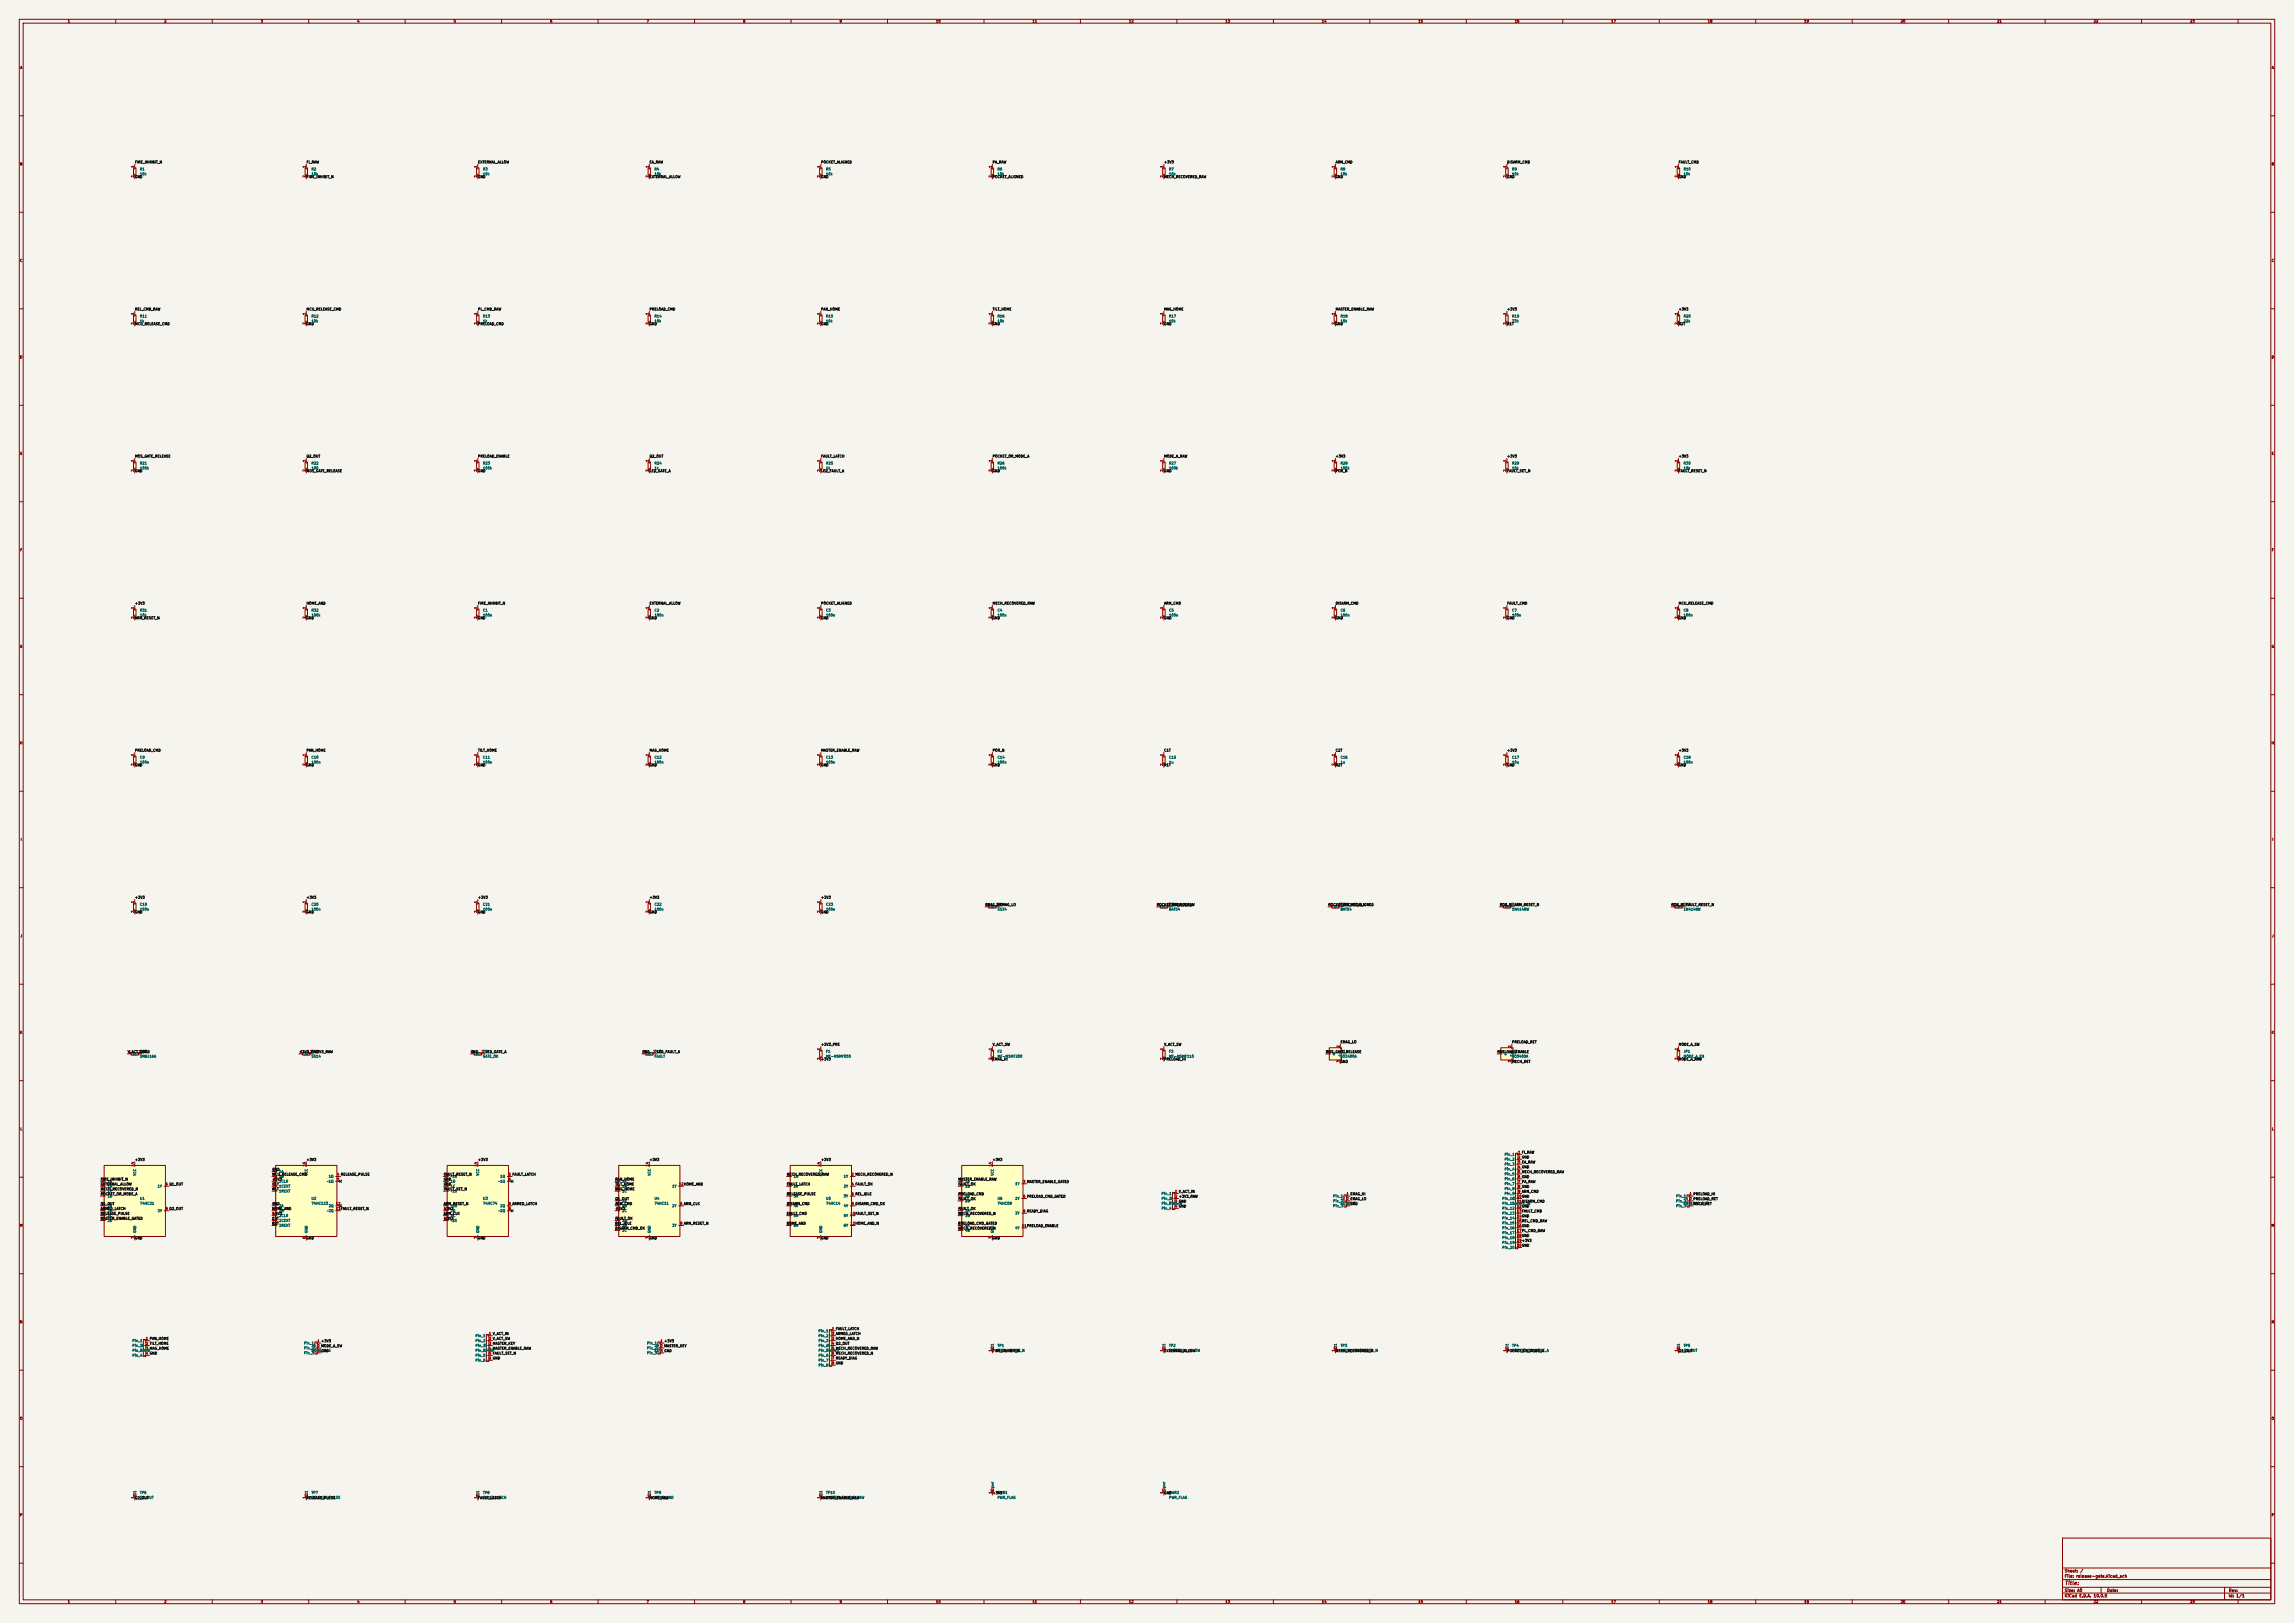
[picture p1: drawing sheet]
<svg xmlns="http://www.w3.org/2000/svg" width="1189mm" height="841mm" viewBox="0 0 1189 841" stroke-linecap="round" stroke-linejoin="round" font-family="sans-serif">
<defs><g id="words">
<text font-size="2" fill="#840000" x="1070" y="822">Title:</text>
<g font-size="1.5" fill="#840000">
<text x="1070" y="815">Sheet: /</text>
<text x="1070" y="818">File: release-gate.kicad_sch</text>
<text x="1070" y="825">Size: A0</text>
<text x="1092" y="825">Date:</text>
<text x="1155" y="825">Rev:</text>
<text x="1070" y="828">KiCad E.D.A. 10.0.5</text>
<text x="1155" y="828">Id: 1/1</text>
</g>
<g font-size="1.3" fill="#840000">
<text x="35" y="12">1</text>
<text x="85" y="12">2</text>
<text x="135" y="12">3</text>
<text x="185" y="12">4</text>
<text x="235" y="12">5</text>
<text x="285" y="12">6</text>
<text x="335" y="12">7</text>
<text x="385" y="12">8</text>
<text x="435" y="12">9</text>
<text x="485" y="12">10</text>
<text x="535" y="12">11</text>
<text x="585" y="12">12</text>
<text x="635" y="12">13</text>
<text x="685" y="12">14</text>
<text x="735" y="12">15</text>
<text x="785" y="12">16</text>
<text x="835" y="12">17</text>
<text x="885" y="12">18</text>
<text x="935" y="12">19</text>
<text x="985" y="12">20</text>
<text x="1035" y="12">21</text>
<text x="1085" y="12">22</text>
<text x="1135" y="12">23</text>
<text x="10" y="36">A</text>
<text x="1177" y="36">A</text>
<text x="10" y="86">B</text>
<text x="1177" y="86">B</text>
<text x="10" y="136">C</text>
<text x="1177" y="136">C</text>
<text x="10" y="186">D</text>
<text x="1177" y="186">D</text>
<text x="10" y="236">E</text>
<text x="1177" y="236">E</text>
<text x="10" y="286">F</text>
<text x="1177" y="286">F</text>
<text x="10" y="336">G</text>
<text x="1177" y="336">G</text>
<text x="10" y="386">H</text>
<text x="1177" y="386">H</text>
<text x="11" y="436">I</text>
<text x="1178" y="436">I</text>
<text x="10" y="486">J</text>
<text x="1177" y="486">J</text>
<text x="10" y="536">K</text>
<text x="1177" y="536">K</text>
<text x="10" y="586">L</text>
<text x="1177" y="586">L</text>
<text x="10" y="636">M</text>
<text x="1177" y="636">M</text>
<text x="10" y="686">N</text>
<text x="1177" y="686">N</text>
<text x="10" y="736">O</text>
<text x="1177" y="736">O</text>
<text x="10" y="786">P</text>
<text x="1177" y="786">P</text>
<text x="35" y="831">1</text>
<text x="85" y="831">2</text>
<text x="135" y="831">3</text>
<text x="185" y="831">4</text>
<text x="235" y="831">5</text>
<text x="285" y="831">6</text>
<text x="335" y="831">7</text>
<text x="385" y="831">8</text>
<text x="435" y="831">9</text>
<text x="485" y="831">10</text>
<text x="535" y="831">11</text>
<text x="585" y="831">12</text>
<text x="635" y="831">13</text>
<text x="685" y="831">14</text>
<text x="735" y="831">15</text>
<text x="785" y="831">16</text>
<text x="835" y="831">17</text>
<text x="885" y="831">18</text>
<text x="935" y="831">19</text>
<text x="985" y="831">20</text>
<text x="1035" y="831">21</text>
<text x="1085" y="831">22</text>
<text x="1135" y="831">23</text>
</g>
<g font-size="1.3" fill="#a90000">
<text x="70" y="87" transform="rotate(-90 70 87)">1</text>
<text x="159" y="87" transform="rotate(-90 159 87)">1</text>
<text x="248" y="87" transform="rotate(-90 248 87)">1</text>
<text x="336" y="87" transform="rotate(-90 336 87)">1</text>
<text x="425" y="87" transform="rotate(-90 425 87)">1</text>
<text x="514" y="87" transform="rotate(-90 514 87)">1</text>
<text x="603" y="87" transform="rotate(-90 603 87)">1</text>
<text x="692" y="87" transform="rotate(-90 692 87)">1</text>
<text x="781" y="87" transform="rotate(-90 781 87)">1</text>
<text x="870" y="87" transform="rotate(-90 870 87)">1</text>
<text x="70" y="92" transform="rotate(-90 70 92)">2</text>
<text x="159" y="92" transform="rotate(-90 159 92)">2</text>
<text x="248" y="92" transform="rotate(-90 248 92)">2</text>
<text x="336" y="92" transform="rotate(-90 336 92)">2</text>
<text x="425" y="92" transform="rotate(-90 425 92)">2</text>
<text x="514" y="92" transform="rotate(-90 514 92)">2</text>
<text x="603" y="92" transform="rotate(-90 603 92)">2</text>
<text x="692" y="92" transform="rotate(-90 692 92)">2</text>
<text x="781" y="92" transform="rotate(-90 781 92)">2</text>
<text x="870" y="92" transform="rotate(-90 870 92)">2</text>
<text x="70" y="163" transform="rotate(-90 70 163)">1</text>
<text x="159" y="163" transform="rotate(-90 159 163)">1</text>
<text x="248" y="163" transform="rotate(-90 248 163)">1</text>
<text x="336" y="163" transform="rotate(-90 336 163)">1</text>
<text x="425" y="163" transform="rotate(-90 425 163)">1</text>
<text x="514" y="163" transform="rotate(-90 514 163)">1</text>
<text x="603" y="163" transform="rotate(-90 603 163)">1</text>
<text x="692" y="163" transform="rotate(-90 692 163)">1</text>
<text x="781" y="163" transform="rotate(-90 781 163)">1</text>
<text x="870" y="163" transform="rotate(-90 870 163)">1</text>
<text x="70" y="168" transform="rotate(-90 70 168)">2</text>
<text x="159" y="168" transform="rotate(-90 159 168)">2</text>
<text x="248" y="168" transform="rotate(-90 248 168)">2</text>
<text x="336" y="168" transform="rotate(-90 336 168)">2</text>
<text x="425" y="168" transform="rotate(-90 425 168)">2</text>
<text x="514" y="168" transform="rotate(-90 514 168)">2</text>
<text x="603" y="168" transform="rotate(-90 603 168)">2</text>
<text x="692" y="168" transform="rotate(-90 692 168)">2</text>
<text x="781" y="168" transform="rotate(-90 781 168)">2</text>
<text x="870" y="168" transform="rotate(-90 870 168)">2</text>
<text x="70" y="239" transform="rotate(-90 70 239)">1</text>
<text x="159" y="239" transform="rotate(-90 159 239)">1</text>
<text x="248" y="239" transform="rotate(-90 248 239)">1</text>
<text x="336" y="239" transform="rotate(-90 336 239)">1</text>
<text x="425" y="239" transform="rotate(-90 425 239)">1</text>
<text x="514" y="239" transform="rotate(-90 514 239)">1</text>
<text x="603" y="239" transform="rotate(-90 603 239)">1</text>
<text x="692" y="239" transform="rotate(-90 692 239)">1</text>
<text x="781" y="239" transform="rotate(-90 781 239)">1</text>
<text x="870" y="239" transform="rotate(-90 870 239)">1</text>
<text x="70" y="245" transform="rotate(-90 70 245)">2</text>
<text x="159" y="245" transform="rotate(-90 159 245)">2</text>
<text x="248" y="245" transform="rotate(-90 248 245)">2</text>
<text x="336" y="245" transform="rotate(-90 336 245)">2</text>
<text x="425" y="245" transform="rotate(-90 425 245)">2</text>
<text x="514" y="245" transform="rotate(-90 514 245)">2</text>
<text x="603" y="245" transform="rotate(-90 603 245)">2</text>
<text x="692" y="245" transform="rotate(-90 692 245)">2</text>
<text x="781" y="245" transform="rotate(-90 781 245)">2</text>
<text x="870" y="245" transform="rotate(-90 870 245)">2</text>
<text x="70" y="316" transform="rotate(-90 70 316)">1</text>
<text x="159" y="316" transform="rotate(-90 159 316)">1</text>
<text x="248" y="316" transform="rotate(-90 248 316)">1</text>
<text x="336" y="316" transform="rotate(-90 336 316)">1</text>
<text x="425" y="316" transform="rotate(-90 425 316)">1</text>
<text x="514" y="316" transform="rotate(-90 514 316)">1</text>
<text x="603" y="316" transform="rotate(-90 603 316)">1</text>
<text x="692" y="316" transform="rotate(-90 692 316)">1</text>
<text x="781" y="316" transform="rotate(-90 781 316)">1</text>
<text x="870" y="316" transform="rotate(-90 870 316)">1</text>
<text x="70" y="321" transform="rotate(-90 70 321)">2</text>
<text x="159" y="321" transform="rotate(-90 159 321)">2</text>
<text x="248" y="321" transform="rotate(-90 248 321)">2</text>
<text x="336" y="321" transform="rotate(-90 336 321)">2</text>
<text x="425" y="321" transform="rotate(-90 425 321)">2</text>
<text x="514" y="321" transform="rotate(-90 514 321)">2</text>
<text x="603" y="321" transform="rotate(-90 603 321)">2</text>
<text x="692" y="321" transform="rotate(-90 692 321)">2</text>
<text x="781" y="321" transform="rotate(-90 781 321)">2</text>
<text x="870" y="321" transform="rotate(-90 870 321)">2</text>
<text x="70" y="392" transform="rotate(-90 70 392)">1</text>
<text x="159" y="392" transform="rotate(-90 159 392)">1</text>
<text x="248" y="392" transform="rotate(-90 248 392)">1</text>
<text x="336" y="392" transform="rotate(-90 336 392)">1</text>
<text x="425" y="392" transform="rotate(-90 425 392)">1</text>
<text x="514" y="392" transform="rotate(-90 514 392)">1</text>
<text x="603" y="392" transform="rotate(-90 603 392)">1</text>
<text x="692" y="392" transform="rotate(-90 692 392)">1</text>
<text x="781" y="392" transform="rotate(-90 781 392)">1</text>
<text x="870" y="392" transform="rotate(-90 870 392)">1</text>
<text x="70" y="397" transform="rotate(-90 70 397)">2</text>
<text x="159" y="397" transform="rotate(-90 159 397)">2</text>
<text x="248" y="397" transform="rotate(-90 248 397)">2</text>
<text x="336" y="397" transform="rotate(-90 336 397)">2</text>
<text x="425" y="397" transform="rotate(-90 425 397)">2</text>
<text x="514" y="397" transform="rotate(-90 514 397)">2</text>
<text x="603" y="397" transform="rotate(-90 603 397)">2</text>
<text x="692" y="397" transform="rotate(-90 692 397)">2</text>
<text x="781" y="397" transform="rotate(-90 781 397)">2</text>
<text x="870" y="397" transform="rotate(-90 870 397)">2</text>
<text x="70" y="473" transform="rotate(-90 70 473)">2</text>
<text x="70" y="468" transform="rotate(-90 70 468)">1</text>
<text x="159" y="473" transform="rotate(-90 159 473)">2</text>
<text x="159" y="468" transform="rotate(-90 159 468)">1</text>
<text x="248" y="473" transform="rotate(-90 248 473)">2</text>
<text x="248" y="468" transform="rotate(-90 248 468)">1</text>
<text x="336" y="473" transform="rotate(-90 336 473)">2</text>
<text x="336" y="468" transform="rotate(-90 336 468)">1</text>
<text x="425" y="473" transform="rotate(-90 425 473)">2</text>
<text x="425" y="468" transform="rotate(-90 425 468)">1</text>
<text x="511" y="470">1</text>
<text x="516" y="470">2</text>
<text x="600" y="470">1</text>
<text x="605" y="470">2 MODE_A_RAW</text>
<text x="689" y="470">1</text>
<text x="694" y="470">2 POCKET_ALIGNED</text>
<text x="778" y="470">1</text>
<text x="783" y="470">2 ARM_RESET_N</text>
<text x="867" y="470">1</text>
<text x="872" y="470">2 FAULT_RESET_N</text>
<text x="67" y="546">1</text>
<text x="72" y="546">2 GND</text>
<text x="155" y="546">1</text>
<text x="161" y="546">2 +3V3_RAW</text>
<text x="244" y="546">1</text>
<text x="249" y="546">2 LED_GATE_A</text>
<text x="333" y="546">1</text>
<text x="338" y="546">2 LED_FAULT_A</text>
<text x="425" y="544" transform="rotate(-90 425 544)">1</text>
<text x="514" y="544" transform="rotate(-90 514 544)">1</text>
<text x="603" y="544" transform="rotate(-90 603 544)">1</text>
<text x="688" y="546">1</text>
<text x="695" y="543" transform="rotate(-90 695 543)">2</text>
<text x="777" y="546">1</text>
<text x="783" y="543" transform="rotate(-90 783 543)">2</text>
<text x="870" y="544" transform="rotate(-90 870 544)">1</text>
<text x="425" y="549" transform="rotate(-90 425 549)">2</text>
<text x="514" y="549" transform="rotate(-90 514 549)">2</text>
<text x="603" y="549" transform="rotate(-90 603 549)">2</text>
<text x="695" y="551" transform="rotate(-90 695 551)">3</text>
<text x="783" y="551" transform="rotate(-90 783 551)">3</text>
<text x="870" y="549" transform="rotate(-90 870 549)">2</text>
<text x="787" y="598">1 FI_RAW</text>
<text x="70" y="605" transform="rotate(-90 70 605)">14</text>
<text x="159" y="605" transform="rotate(-90 159 605)">16</text>
<text x="248" y="605" transform="rotate(-90 248 605)">14</text>
<text x="336" y="605" transform="rotate(-90 336 605)">14</text>
<text x="425" y="605" transform="rotate(-90 425 605)">14</text>
<text x="514" y="605" transform="rotate(-90 514 605)">14</text>
<text x="787" y="601">2 GND</text>
<text x="787" y="603">3 EA_RAW</text>
<text x="787" y="606">4 GND</text>
<text x="142" y="607">1</text>
<text x="142" y="609">2</text>
<text x="175" y="609">4 RELEASE_PULSE</text>
<text x="230" y="609">1</text>
<text x="263" y="609">5 FAULT_LATCH</text>
<text x="408" y="609">1</text>
<text x="441" y="609">2 MECH_RECOVERED_N</text>
<text x="787" y="608">5 MECH_RECOVERED_RAW</text>
<text x="787" y="611">6 GND</text>
<text x="53" y="612">1</text>
<text x="53" y="615">2</text>
<text x="53" y="617">4</text>
<text x="86" y="615">6 Q1_OUT</text>
<text x="142" y="612">3</text>
<text x="142" y="615">6</text>
<text x="142" y="617">7</text>
<text x="175" y="612">5</text>
<text x="230" y="612">2</text>
<text x="230" y="615">3</text>
<text x="230" y="617">4</text>
<text x="263" y="612">6</text>
<text x="319" y="617">13</text>
<text x="319" y="612">1</text>
<text x="319" y="615">2</text>
<text x="352" y="615">12HOME_AND</text>
<text x="408" y="615">3</text>
<text x="441" y="615">4 FAULT_OK</text>
<text x="497" y="612">1</text>
<text x="497" y="615">2</text>
<text x="530" y="613">3 MASTER_ENABLE_GATED</text>
<text x="787" y="613">7 PA_RAW</text>
<text x="787" y="616">8 GND</text>
<text x="53" y="620">5</text>
<text x="319" y="622">3</text>
<text x="408" y="620">5</text>
<text x="441" y="620">6 REL_IDLE</text>
<text x="497" y="620">4</text>
<text x="497" y="622">5</text>
<text x="530" y="621">6 PRELOAD_CMD_GATED</text>
<text x="609" y="618">1 V_ACT_IN</text>
<text x="609" y="621">2 +3V3_RAW</text>
<text x="609" y="623">3 GND</text>
<text x="698" y="620">1 EMAG_HI</text>
<text x="698" y="622">2 EMAG_LO</text>
<text x="786" y="621">10GND</text>
<text x="786" y="623">11DISARM_CMD</text>
<text x="787" y="618">9 ARM_CMD</text>
<text x="876" y="620">1 PRELOAD_HI</text>
<text x="876" y="622">2 PRELOAD_RET</text>
<text x="52" y="627">10</text>
<text x="52" y="630">12</text>
<text x="53" y="625">9</text>
<text x="86" y="627">8 Q2_OUT</text>
<text x="141" y="627">10</text>
<text x="141" y="630">11</text>
<text x="142" y="625">9</text>
<text x="174" y="625">12</text>
<text x="174" y="627">13FAULT_RESET_N</text>
<text x="230" y="630">11</text>
<text x="230" y="627">12</text>
<text x="230" y="625">13</text>
<text x="263" y="627">8</text>
<text x="263" y="625">9 ARMED_LATCH</text>
<text x="319" y="625">4</text>
<text x="319" y="627">5</text>
<text x="352" y="625">6 ARM_CLK</text>
<text x="408" y="630">11</text>
<text x="408" y="625">9</text>
<text x="441" y="630">10FAULT_SET_N</text>
<text x="441" y="625">8 DISARM_CMD_OK</text>
<text x="497" y="630">10</text>
<text x="497" y="627">9</text>
<text x="530" y="629">8 READY_DIAG</text>
<text x="609" y="626">4 GND</text>
<text x="698" y="625">3 GND</text>
<text x="786" y="626">12GND</text>
<text x="786" y="629">13FAULT_CMD</text>
<text x="876" y="625">3 MECH_RET</text>
<text x="52" y="632">13</text>
<text x="141" y="632">14</text>
<text x="141" y="635">15</text>
<text x="230" y="632">10</text>
<text x="319" y="635">10</text>
<text x="319" y="632">9</text>
<text x="352" y="635">8 ARM_RESET_N</text>
<text x="408" y="635">13</text>
<text x="441" y="635">12HOME_AND_N</text>
<text x="497" y="635">12</text>
<text x="786" y="631">14GND</text>
<text x="786" y="634">15REL_CMD_RAW</text>
<text x="319" y="637">11</text>
<text x="497" y="637">13</text>
<text x="530" y="636">11PRELOAD_ENABLE</text>
<text x="786" y="636">16GND</text>
<text x="786" y="639">17PL_CMD_RAW</text>
<text x="786" y="641">18GND</text>
<text x="70" y="642" transform="rotate(-90 70 642)">7</text>
<text x="159" y="642" transform="rotate(-90 159 642)">8</text>
<text x="248" y="642" transform="rotate(-90 248 642)">7</text>
<text x="336" y="642" transform="rotate(-90 336 642)">7</text>
<text x="425" y="642" transform="rotate(-90 425 642)">7</text>
<text x="514" y="642" transform="rotate(-90 514 642)">7</text>
<text x="786" y="644">19+3V3</text>
<text x="786" y="646">20GND</text>
<text x="431" y="689">1 FAULT_LATCH</text>
<text x="75" y="695">1 PAN_HOME</text>
<text x="164" y="696">1 +3V3</text>
<text x="253" y="692">1 V_ACT_IN</text>
<text x="253" y="695">2 V_ACT_SW</text>
<text x="342" y="696">1 +3V3</text>
<text x="431" y="692">2 ARMED_LATCH</text>
<text x="431" y="695">3 HOME_AND_N</text>
<text x="75" y="697">2 TILT_HOME</text>
<text x="75" y="700">3 MAG_HOME</text>
<text x="164" y="698">2 MODE_A_SW</text>
<text x="164" y="701">3 GND</text>
<text x="253" y="697">3 MASTER_KEY</text>
<text x="253" y="700">4 MASTER_ENABLE_RAW</text>
<text x="342" y="698">2 MASTER_KEY</text>
<text x="342" y="701">3 GND</text>
<text x="431" y="697">4 Q2_OUT</text>
<text x="431" y="700">5 MECH_RECOVERED_RAW</text>
<text x="514" y="701" transform="rotate(-90 514 701)">1</text>
<text x="603" y="701" transform="rotate(-90 603 701)">1</text>
<text x="692" y="701" transform="rotate(-90 692 701)">1</text>
<text x="781" y="701" transform="rotate(-90 781 701)">1</text>
<text x="870" y="701" transform="rotate(-90 870 701)">1</text>
<text x="75" y="702">4 GND</text>
<text x="253" y="702">5 FAULT_SET_N</text>
<text x="253" y="705">6 GND</text>
<text x="431" y="702">6 MECH_RECOVERED_N</text>
<text x="431" y="705">7 READY_DIAG</text>
<text x="431" y="707">8 GND</text>
<text x="70" y="777" transform="rotate(-90 70 777)">1</text>
<text x="159" y="777" transform="rotate(-90 159 777)">1</text>
<text x="248" y="777" transform="rotate(-90 248 777)">1</text>
<text x="336" y="777" transform="rotate(-90 336 777)">1</text>
<text x="425" y="777" transform="rotate(-90 425 777)">1</text>
<text x="514" y="774" transform="rotate(-90 514 774)">1</text>
<text x="603" y="774" transform="rotate(-90 603 774)">1</text>
</g>
<g font-size="1.3" fill="#0f0f0f">
<text x="70" y="85">FIRE_INHIBIT_N</text>
<text x="159" y="85">FI_RAW</text>
<text x="248" y="85">EXTERNAL_ALLOW</text>
<text x="337" y="85">EA_RAW</text>
<text x="425" y="85">POCKET_ALIGNED</text>
<text x="514" y="85">PA_RAW</text>
<text x="603" y="85">+3V3</text>
<text x="692" y="85">ARM_CMD</text>
<text x="781" y="85">DISARM_CMD</text>
<text x="870" y="85">FAULT_CMD</text>
<text x="70" y="93">GND</text>
<text x="159" y="93">FIRE_INHIBIT_N</text>
<text x="248" y="93">GND</text>
<text x="337" y="93">EXTERNAL_ALLOW</text>
<text x="425" y="93">GND</text>
<text x="514" y="93">POCKET_ALIGNED</text>
<text x="603" y="93">MECH_RECOVERED_RAW</text>
<text x="692" y="93">GND</text>
<text x="781" y="93">GND</text>
<text x="870" y="93">GND</text>
<text x="70" y="161">REL_CMD_RAW</text>
<text x="159" y="161">MCU_RELEASE_CMD</text>
<text x="248" y="161">PL_CMD_RAW</text>
<text x="337" y="161">PRELOAD_CMD</text>
<text x="425" y="161">PAN_HOME</text>
<text x="514" y="161">TILT_HOME</text>
<text x="603" y="161">MAG_HOME</text>
<text x="692" y="161">MASTER_ENABLE_RAW</text>
<text x="781" y="161">+3V3</text>
<text x="870" y="161">+3V3</text>
<text x="70" y="169">MCU_RELEASE_CMD</text>
<text x="159" y="169">GND</text>
<text x="248" y="169">PRELOAD_CMD</text>
<text x="337" y="169">GND</text>
<text x="425" y="169">GND</text>
<text x="514" y="169">GND</text>
<text x="603" y="169">GND</text>
<text x="692" y="169">GND</text>
<text x="781" y="169">R1T</text>
<text x="870" y="169">R2T</text>
<text x="70" y="237">MOS_GATE_RELEASE</text>
<text x="159" y="237">Q2_OUT</text>
<text x="248" y="237">PRELOAD_ENABLE</text>
<text x="337" y="237">Q2_OUT</text>
<text x="425" y="237">FAULT_LATCH</text>
<text x="514" y="237">POCKET_OR_MODE_A</text>
<text x="603" y="237">MODE_A_RAW</text>
<text x="692" y="237">+3V3</text>
<text x="781" y="237">+3V3</text>
<text x="870" y="237">+3V3</text>
<text x="70" y="245">GND</text>
<text x="159" y="245">MOS_GATE_RELEASE</text>
<text x="248" y="245">GND</text>
<text x="337" y="245">LED_GATE_A</text>
<text x="425" y="245">LED_FAULT_A</text>
<text x="514" y="245">GND</text>
<text x="603" y="245">GND</text>
<text x="692" y="245">POR_N</text>
<text x="781" y="245">FAULT_SET_N</text>
<text x="870" y="245">FAULT_RESET_N</text>
<text x="70" y="314">+3V3</text>
<text x="159" y="314">HOME_AND</text>
<text x="248" y="314">FIRE_INHIBIT_N</text>
<text x="337" y="314">EXTERNAL_ALLOW</text>
<text x="425" y="314">POCKET_ALIGNED</text>
<text x="514" y="314">MECH_RECOVERED_RAW</text>
<text x="603" y="314">ARM_CMD</text>
<text x="692" y="314">DISARM_CMD</text>
<text x="781" y="314">FAULT_CMD</text>
<text x="870" y="314">MCU_RELEASE_CMD</text>
<text x="70" y="321">ARM_RESET_N</text>
<text x="159" y="321">GND</text>
<text x="248" y="321">GND</text>
<text x="337" y="321">GND</text>
<text x="425" y="321">GND</text>
<text x="514" y="321">GND</text>
<text x="603" y="321">GND</text>
<text x="692" y="321">GND</text>
<text x="781" y="321">GND</text>
<text x="870" y="321">GND</text>
<text x="70" y="390">PRELOAD_CMD</text>
<text x="159" y="390">PAN_HOME</text>
<text x="248" y="390">TILT_HOME</text>
<text x="337" y="390">MAG_HOME</text>
<text x="425" y="390">MASTER_ENABLE_RAW</text>
<text x="514" y="390">POR_N</text>
<text x="603" y="390">C1T</text>
<text x="692" y="390">C2T</text>
<text x="781" y="390">+3V3</text>
<text x="870" y="390">+3V3</text>
<text x="70" y="397">GND</text>
<text x="159" y="397">GND</text>
<text x="248" y="397">GND</text>
<text x="337" y="397">GND</text>
<text x="425" y="397">GND</text>
<text x="514" y="397">GND</text>
<text x="603" y="397">R1T</text>
<text x="692" y="397">R2T</text>
<text x="781" y="397">GND</text>
<text x="870" y="397">GND</text>
<text x="70" y="466">+3V3</text>
<text x="159" y="466">+3V3</text>
<text x="248" y="466">+3V3</text>
<text x="337" y="466">+3V3</text>
<text x="425" y="466">+3V3</text>
<text x="70" y="474">GND</text>
<text x="159" y="474">GND</text>
<text x="248" y="474">GND</text>
<text x="337" y="474">GND</text>
<text x="425" y="474">GND</text>
<text x="511" y="470">EMAG_HIEMAG_LO</text>
<text x="599" y="470">POCKET_OR_MODE_A</text>
<text x="688" y="470">POCKET_OR_MODE_A</text>
<text x="777" y="470">POR_ND11</text>
<text x="866" y="470">POR_ND12</text>
<text x="66" y="546">V_ACT_SW</text>
<text x="155" y="546">+3V3_PRE</text>
<text x="244" y="546">GND</text>
<text x="333" y="546">GND</text>
<text x="425" y="542">+3V3_PRE</text>
<text x="514" y="542">V_ACT_SW</text>
<text x="603" y="542">V_ACT_SW</text>
<text x="687" y="546">MOS_GATE_RELEASE</text>
<text x="695" y="541">EMAG_LO</text>
<text x="776" y="546">PRELOAD_ENABLE</text>
<text x="784" y="541">PRELOAD_RET</text>
<text x="870" y="542">MODE_A_SW</text>
<text x="425" y="550">+3V3</text>
<text x="514" y="550">EMAG_HI</text>
<text x="603" y="550">PRELOAD_HI</text>
<text x="695" y="551">GND</text>
<text x="784" y="551">MECH_RET</text>
<text x="870" y="550">MODE_A_RAW</text>
<text x="70" y="602">+3V3</text>
<text x="159" y="602">+3V3</text>
<text x="248" y="602">+3V3</text>
<text x="337" y="602">+3V3</text>
<text x="425" y="602">+3V3</text>
<text x="514" y="602">+3V3</text>
<text x="141" y="609">MCU_RELEASE_CMD</text>
<text x="141" y="607">GND</text>
<text x="230" y="609">FAULT_RESET_N</text>
<text x="408" y="609">MECH_RECOVERED_RAW</text>
<text x="52" y="612">FIRE_INHIBIT_N</text>
<text x="52" y="615">EXTERNAL_ALLOW</text>
<text x="52" y="617">MECH_RECOVERED_N</text>
<text x="141" y="612">+3V3</text>
<text x="141" y="617">R1T</text>
<text x="141" y="615">C1T</text>
<text x="230" y="615">GND</text>
<text x="230" y="612">GND</text>
<text x="230" y="617">FAULT_SET_N</text>
<text x="319" y="615">TILT_HOME</text>
<text x="319" y="612">PAN_HOME</text>
<text x="319" y="617">MAG_HOME</text>
<text x="408" y="615">FAULT_LATCH</text>
<text x="497" y="615">FAULT_OK</text>
<text x="497" y="612">MASTER_ENABLE_RAW</text>
<text x="52" y="620">POCKET_OR_MODE_A</text>
<text x="319" y="622">Q1_OUT</text>
<text x="408" y="620">RELEASE_PULSE</text>
<text x="497" y="622">FAULT_OK</text>
<text x="497" y="620">PRELOAD_CMD</text>
<text x="52" y="625">Q1_OUT</text>
<text x="52" y="627">ARMED_LATCH</text>
<text x="52" y="630">RELEASE_PULSE</text>
<text x="141" y="625">GND</text>
<text x="141" y="627">HOME_AND</text>
<text x="141" y="630">+3V3</text>
<text x="230" y="625">ARM_RESET_N</text>
<text x="230" y="627">+3V3</text>
<text x="230" y="630">ARM_CLK</text>
<text x="319" y="625">ARM_CMD</text>
<text x="319" y="627">+3V3</text>
<text x="408" y="625">DISARM_CMD</text>
<text x="408" y="630">FAULT_CMD</text>
<text x="497" y="627">FAULT_OK</text>
<text x="497" y="630">MECH_RECOVERED_N</text>
<text x="52" y="632">MASTER_ENABLE_GATED</text>
<text x="141" y="632">C2T</text>
<text x="141" y="635">R2T</text>
<text x="230" y="632">+3V3</text>
<text x="319" y="632">FAULT_OK</text>
<text x="319" y="635">REL_IDLE</text>
<text x="408" y="635">HOME_AND</text>
<text x="497" y="635">PRELOAD_CMD_GATED</text>
<text x="319" y="637">DISARM_CMD_OK</text>
<text x="497" y="637">MECH_RECOVERED_N</text>
<text x="70" y="642">GND</text>
<text x="159" y="642">GND</text>
<text x="248" y="642">GND</text>
<text x="337" y="642">GND</text>
<text x="425" y="642">GND</text>
<text x="514" y="642">GND</text>
<text x="514" y="701">FIRE_INHIBIT_N</text>
<text x="603" y="701">EXTERNAL_ALLOW</text>
<text x="692" y="701">MECH_RECOVERED_N</text>
<text x="781" y="701">POCKET_OR_MODE_A</text>
<text x="870" y="701">Q1_OUT</text>
<text x="70" y="777">Q2_OUT</text>
<text x="159" y="777">RELEASE_PULSE</text>
<text x="248" y="777">FAULT_LATCH</text>
<text x="337" y="777">HOME_AND</text>
<text x="425" y="777">MASTER_ENABLE_RAW</text>
<text x="514" y="775">+3V3</text>
<text x="603" y="775">GND</text>
</g>
<g font-size="1.3" fill="#006464">
<text x="72" y="89">R1</text>
<text x="161" y="89">R2</text>
<text x="250" y="89">R3</text>
<text x="339" y="89">R4</text>
<text x="428" y="89">R5</text>
<text x="517" y="89">R6</text>
<text x="606" y="89">R7</text>
<text x="695" y="89">R8</text>
<text x="784" y="89">R9</text>
<text x="872" y="89">R10</text>
<text x="72" y="91">10k</text>
<text x="161" y="91">10k</text>
<text x="250" y="91">10k</text>
<text x="339" y="91">10k</text>
<text x="428" y="91">10k</text>
<text x="517" y="91">10k</text>
<text x="606" y="91">10k</text>
<text x="695" y="91">10k</text>
<text x="784" y="91">10k</text>
<text x="872" y="91">10k</text>
<text x="72" y="165">R11</text>
<text x="72" y="167">1k</text>
<text x="161" y="165">R12</text>
<text x="161" y="167">10k</text>
<text x="250" y="165">R13</text>
<text x="250" y="167">1k</text>
<text x="339" y="165">R14</text>
<text x="339" y="167">10k</text>
<text x="428" y="165">R15</text>
<text x="428" y="167">10k</text>
<text x="517" y="165">R16</text>
<text x="517" y="167">10k</text>
<text x="606" y="165">R17</text>
<text x="606" y="167">10k</text>
<text x="695" y="165">R18</text>
<text x="695" y="167">10k</text>
<text x="784" y="165">R19</text>
<text x="784" y="167">33k</text>
<text x="872" y="165">R20</text>
<text x="872" y="167">22k</text>
<text x="72" y="241">R21</text>
<text x="72" y="244">100k</text>
<text x="161" y="241">R22</text>
<text x="161" y="244">100</text>
<text x="250" y="241">R23</text>
<text x="250" y="244">100k</text>
<text x="339" y="241">R24</text>
<text x="339" y="244">1k</text>
<text x="428" y="241">R25</text>
<text x="428" y="244">1k</text>
<text x="517" y="241">R26</text>
<text x="517" y="244">100k</text>
<text x="606" y="241">R27</text>
<text x="606" y="244">100k</text>
<text x="695" y="241">R28</text>
<text x="695" y="244">100k</text>
<text x="784" y="241">R29</text>
<text x="784" y="244">10k</text>
<text x="872" y="241">R30</text>
<text x="872" y="244">10k</text>
<text x="72" y="317">R31</text>
<text x="161" y="317">R32</text>
<text x="250" y="317">C1</text>
<text x="339" y="317">C2</text>
<text x="428" y="317">C3</text>
<text x="517" y="317">C4</text>
<text x="606" y="317">C5</text>
<text x="695" y="317">C6</text>
<text x="784" y="317">C7</text>
<text x="872" y="317">C8</text>
<text x="72" y="320">10k</text>
<text x="161" y="320">100k</text>
<text x="250" y="320">100n</text>
<text x="339" y="320">100n</text>
<text x="428" y="320">100n</text>
<text x="517" y="320">100n</text>
<text x="606" y="320">100n</text>
<text x="695" y="320">100n</text>
<text x="784" y="320">100n</text>
<text x="872" y="320">100n</text>
<text x="72" y="393">C9</text>
<text x="72" y="396">100n</text>
<text x="161" y="393">C10</text>
<text x="161" y="396">100n</text>
<text x="250" y="393">C11</text>
<text x="250" y="396">100n</text>
<text x="339" y="393">C12</text>
<text x="339" y="396">100n</text>
<text x="428" y="393">C13</text>
<text x="428" y="396">100n</text>
<text x="517" y="393">C14</text>
<text x="517" y="396">100n</text>
<text x="606" y="393">C15</text>
<text x="606" y="396">1u</text>
<text x="695" y="393">C16</text>
<text x="695" y="396">1u</text>
<text x="784" y="393">C17</text>
<text x="784" y="396">10u</text>
<text x="872" y="393">C18</text>
<text x="872" y="396">100n</text>
<text x="72" y="470">C19</text>
<text x="72" y="472">100n</text>
<text x="161" y="470">C20</text>
<text x="161" y="472">100n</text>
<text x="250" y="470">C21</text>
<text x="250" y="472">100n</text>
<text x="339" y="470">C22</text>
<text x="339" y="472">100n</text>
<text x="428" y="470">C23</text>
<text x="428" y="472">100n</text>
<text x="513" y="471">AK</text>
<text x="517" y="470">D1</text>
<text x="517" y="472">SS34</text>
<text x="602" y="471">AK</text>
<text x="606" y="470">D7</text>
<text x="606" y="472">BAT54</text>
<text x="691" y="471">AK</text>
<text x="695" y="470">D8</text>
<text x="695" y="472">BAT54</text>
<text x="780" y="471">AK</text>
<text x="784" y="472">1N4148W</text>
<text x="869" y="471">AK</text>
<text x="872" y="472">1N4148W</text>
<text x="72" y="546">D13</text>
<text x="161" y="546">D14</text>
<text x="250" y="546">D9</text>
<text x="339" y="546">D10</text>
<text x="428" y="546">F1</text>
<text x="517" y="546">F2</text>
<text x="606" y="546">F3</text>
<text x="695" y="546">M1</text>
<text x="784" y="546">M2</text>
<text x="872" y="546">JP1</text>
<text x="69" y="547">AK</text>
<text x="72" y="548">SMBJ16A</text>
<text x="158" y="547">AK</text>
<text x="161" y="548">SS14</text>
<text x="247" y="547">AK</text>
<text x="250" y="548">GATE_OK</text>
<text x="335" y="547">AK</text>
<text x="339" y="548">FAULT</text>
<text x="428" y="548">MF-MSMF050</text>
<text x="517" y="548">MF-MSMF200</text>
<text x="606" y="548">MF-MSMF110</text>
<text x="691" y="547">G</text>
<text x="695" y="548">AO3400A</text>
<text x="696" y="548" transform="rotate(-90 696 548)">SD</text>
<text x="779" y="547">G</text>
<text x="784" y="548">AO3400A</text>
<text x="785" y="548" transform="rotate(-90 785 548)">SD</text>
<text x="872" y="548">MODE_A_EN</text>
<text x="780" y="599">Pin_1</text>
<text x="780" y="602">Pin_2</text>
<text x="780" y="604">Pin_3</text>
<text x="71" y="609" transform="rotate(-90 71 609)">VCC</text>
<text x="144" y="608">1A</text>
<text x="144" y="611">1B</text>
<text x="160" y="609" transform="rotate(-90 160 609)">VCC</text>
<text x="170" y="611">1Q</text>
<text x="233" y="611">~1R</text>
<text x="249" y="609" transform="rotate(-90 249 609)">VCC</text>
<text x="259" y="611">1Q</text>
<text x="338" y="609" transform="rotate(-90 338 609)">VCC</text>
<text x="411" y="611">1A</text>
<text x="426" y="609" transform="rotate(-90 426 609)">VCC</text>
<text x="437" y="611">1Y</text>
<text x="515" y="609" transform="rotate(-90 515 609)">VCC</text>
<text x="780" y="607">Pin_4</text>
<text x="780" y="609">Pin_5</text>
<text x="780" y="612">Pin_6</text>
<text x="56" y="613">1A</text>
<text x="56" y="616">1B</text>
<text x="82" y="616">1Y</text>
<text x="144" y="613">1CLR</text>
<text x="144" y="616">1CEXT</text>
<text x="169" y="613">~1Q</text>
<text x="233" y="613">1D</text>
<text x="233" y="616">1C</text>
<text x="258" y="613">~1Q</text>
<text x="322" y="613">1A</text>
<text x="322" y="616">1B</text>
<text x="348" y="616">1Y</text>
<text x="411" y="616">2A</text>
<text x="437" y="616">2Y</text>
<text x="500" y="613">1A</text>
<text x="500" y="616">1B</text>
<text x="526" y="614">1Y</text>
<text x="780" y="614">Pin_7</text>
<text x="780" y="617">Pin_8</text>
<text x="56" y="618">1C</text>
<text x="56" y="621">1D</text>
<text x="72" y="622">U1</text>
<text x="144" y="618">1REXT</text>
<text x="161" y="622">U2</text>
<text x="233" y="618">~1S</text>
<text x="250" y="622">U3</text>
<text x="322" y="623">2A</text>
<text x="322" y="618">1C</text>
<text x="339" y="622">U4</text>
<text x="411" y="621">3A</text>
<text x="428" y="622">U5</text>
<text x="437" y="621">3Y</text>
<text x="500" y="621">2A</text>
<text x="500" y="623">2B</text>
<text x="517" y="622">U6</text>
<text x="526" y="622">2Y</text>
<text x="602" y="619">Pin_1</text>
<text x="602" y="622">Pin_2</text>
<text x="606" y="622">J1</text>
<text x="691" y="621">Pin_1</text>
<text x="691" y="623">Pin_2</text>
<text x="695" y="622">J2</text>
<text x="778" y="622">Pin_10</text>
<text x="780" y="619">Pin_9</text>
<text x="784" y="622">J3</text>
<text x="869" y="621">Pin_1</text>
<text x="869" y="623">Pin_2</text>
<text x="872" y="622">J4</text>
<text x="56" y="626">2A</text>
<text x="56" y="628">2B</text>
<text x="72" y="625">74HC21</text>
<text x="82" y="628">2Y</text>
<text x="144" y="626">2A</text>
<text x="144" y="628">2B</text>
<text x="161" y="625">74HC123</text>
<text x="169" y="628">~2Q</text>
<text x="170" y="626">2Q</text>
<text x="233" y="628">2D</text>
<text x="233" y="626">~2R</text>
<text x="250" y="625">74HC74</text>
<text x="258" y="628">~2Q</text>
<text x="259" y="626">2Q</text>
<text x="322" y="626">2B</text>
<text x="322" y="628">2C</text>
<text x="339" y="625">74HC11</text>
<text x="348" y="626">2Y</text>
<text x="411" y="626">4A</text>
<text x="428" y="625">74HC14</text>
<text x="437" y="626">4Y</text>
<text x="500" y="628">3A</text>
<text x="517" y="625">74HC08</text>
<text x="526" y="630">3Y</text>
<text x="602" y="625">Pin_3</text>
<text x="602" y="627">Pin_4</text>
<text x="606" y="625">PWR_IN</text>
<text x="691" y="626">Pin_3</text>
<text x="695" y="625">ACT_OUT</text>
<text x="778" y="625">Pin_11</text>
<text x="778" y="627">Pin_12</text>
<text x="778" y="630">Pin_13</text>
<text x="784" y="625">SAFETY_IN</text>
<text x="869" y="626">Pin_3</text>
<text x="872" y="625">PRELOAD_OUT</text>
<text x="56" y="631">2C</text>
<text x="56" y="633">2D</text>
<text x="144" y="631">2CLR</text>
<text x="144" y="633">2CEXT</text>
<text x="144" y="636">2REXT</text>
<text x="233" y="633">~2S</text>
<text x="233" y="631">2C</text>
<text x="322" y="633">3A</text>
<text x="322" y="636">3B</text>
<text x="348" y="636">3Y</text>
<text x="411" y="631">5A</text>
<text x="411" y="636">6A</text>
<text x="437" y="631">5Y</text>
<text x="437" y="636">6Y</text>
<text x="500" y="631">3B</text>
<text x="500" y="636">4A</text>
<text x="778" y="632">Pin_14</text>
<text x="778" y="635">Pin_15</text>
<text x="71" y="639" transform="rotate(-90 71 639)">GND</text>
<text x="160" y="639" transform="rotate(-90 160 639)">GND</text>
<text x="249" y="639" transform="rotate(-90 249 639)">GND</text>
<text x="322" y="639">3C</text>
<text x="338" y="639" transform="rotate(-90 338 639)">GND</text>
<text x="426" y="639" transform="rotate(-90 426 639)">GND</text>
<text x="500" y="639">4B</text>
<text x="515" y="639" transform="rotate(-90 515 639)">GND</text>
<text x="526" y="637">4Y</text>
<text x="778" y="637">Pin_16</text>
<text x="778" y="640">Pin_17</text>
<text x="778" y="642">Pin_18</text>
<text x="778" y="645">Pin_19</text>
<text x="778" y="647">Pin_20</text>
<text x="68" y="696">Pin_1</text>
<text x="246" y="693">Pin_1</text>
<text x="246" y="696">Pin_2</text>
<text x="424" y="691">Pin_1</text>
<text x="424" y="693">Pin_2</text>
<text x="424" y="696">Pin_3</text>
<text x="68" y="698">Pin_2</text>
<text x="68" y="701">Pin_3</text>
<text x="72" y="698">J5</text>
<text x="72" y="701">HOME</text>
<text x="157" y="697">Pin_1</text>
<text x="157" y="699">Pin_2</text>
<text x="161" y="698">J6</text>
<text x="161" y="701">MODE_MAG</text>
<text x="246" y="698">Pin_3</text>
<text x="246" y="701">Pin_4</text>
<text x="250" y="698">J7</text>
<text x="250" y="701">ESTOP</text>
<text x="335" y="697">Pin_1</text>
<text x="335" y="699">Pin_2</text>
<text x="339" y="698">J8</text>
<text x="339" y="701">KEY</text>
<text x="424" y="698">Pin_4</text>
<text x="424" y="701">Pin_5</text>
<text x="428" y="698">J9</text>
<text x="428" y="701">STATUS</text>
<text x="515" y="698" transform="rotate(-90 515 698)">1</text>
<text x="517" y="698">TP1</text>
<text x="517" y="701">FIRE_INHIBIT_N</text>
<text x="604" y="698" transform="rotate(-90 604 698)">1</text>
<text x="606" y="698">TP2</text>
<text x="606" y="701">EXTERNAL_ALLOW</text>
<text x="693" y="698" transform="rotate(-90 693 698)">1</text>
<text x="695" y="698">TP3</text>
<text x="695" y="701">MECH_RECOVERED_N</text>
<text x="782" y="698" transform="rotate(-90 782 698)">1</text>
<text x="784" y="698">TP4</text>
<text x="784" y="701">POCKET_OR_MODE_A</text>
<text x="871" y="698" transform="rotate(-90 871 698)">1</text>
<text x="872" y="698">TP5</text>
<text x="872" y="701">Q1_OUT</text>
<text x="68" y="703">Pin_4</text>
<text x="157" y="702">Pin_3</text>
<text x="246" y="703">Pin_5</text>
<text x="246" y="706">Pin_6</text>
<text x="335" y="702">Pin_3</text>
<text x="424" y="703">Pin_6</text>
<text x="424" y="706">Pin_7</text>
<text x="424" y="708">Pin_8</text>
<text x="71" y="774" transform="rotate(-90 71 774)">1</text>
<text x="160" y="774" transform="rotate(-90 160 774)">1</text>
<text x="249" y="774" transform="rotate(-90 249 774)">1</text>
<text x="338" y="774" transform="rotate(-90 338 774)">1</text>
<text x="426" y="774" transform="rotate(-90 426 774)">1</text>
<text x="515" y="771" transform="rotate(-90 515 771)">pwr</text>
<text x="604" y="771" transform="rotate(-90 604 771)">pwr</text>
<text x="72" y="774">TP6</text>
<text x="72" y="777">Q2_OUT</text>
<text x="161" y="774">TP7</text>
<text x="161" y="777">RELEASE_PULSE</text>
<text x="250" y="774">TP8</text>
<text x="250" y="777">FAULT_LATCH</text>
<text x="339" y="774">TP9</text>
<text x="339" y="777">HOME_AND</text>
<text x="428" y="774">TP10</text>
<text x="428" y="777">MASTER_ENABLE_RAW</text>
<text x="517" y="774">PWR1</text>
<text x="517" y="777">PWR_FLAG</text>
<text x="606" y="774">PWR2</text>
<text x="606" y="777">PWR_FLAG</text>
</g>
</g></defs>
<path d="M0 0h1189v841h-1189z" fill="#f5f4ef" stroke="#f5f4ef" stroke-width=".52"/>
<g fill="none" stroke="#840000" stroke-width=".52">
<path d="M10 10h1169v821h-1169zM12 12h1165v817h-1165zM60 10v2M110 10v2M160 10v2M210 10v2M260 10v2M310 10v2M360 10v2M410 10v2M460 10v2M510 10v2"/>
<path d="M560 10v2M610 10v2M660 10v2M710 10v2M760 10v2M810 10v2M860 10v2M910 10v2M960 10v2M1010 10v2M1060 10v2M1110 10v2"/>
<path d="M1160 10v2M10 60h2M1177 60h2M10 110h2M1177 110h2M10 160h2M1177 160h2M10 210h2M1177 210h2M10 260h2M1177 260h2M10 310h2"/>
<path d="M1177 310h2M10 360h2M1177 360h2M10 410h2M1177 410h2M10 460h2M1177 460h2M10 510h2M1177 510h2M10 560h2M1177 560h2M10 610h2"/>
<path d="M1177 610h2M10 660h2M1177 660h2M10 710h2M1177 710h2M10 760h2M1177 760h2M1069 797h108v32h-108zM10 810h2M1069 818h108M1069 812h108M1177 810h2"/>
<path d="M60 829v2M110 829v2M160 829v2M210 829v2M260 829v2M310 829v2M360 829v2M410 829v2M460 829v2M510 829v2M560 829v2M610 829v2"/>
<path d="M660 829v2M710 829v2M760 829v2M810 829v2M860 829v2M910 829v2M960 829v2M1010 829v2M1060 829v2M1069 825h108M1069 822h108M1089 822v3"/>
<path d="M1110 829v2M1153 822v7M1160 829v2"/>
</g>
<path d="M425 544h1v4h-1z" fill="#ffffc2"/>
<path d="M425 544h1v4h-1zM425 542v3M425 547v3" fill="none" stroke="#840000" stroke-width=".52"/>
<path d="M780 239h2v4h-2z" fill="#ffffc2"/>
<path d="M780 239h2v4h-2zM781 237v3M781 243v2" fill="none" stroke="#840000" stroke-width=".52"/>
<path d="M69 87h1v4h-1z" fill="#ffffc2"/>
<path d="M69 87h1v4h-1zM70 85v3M70 90v3" fill="none" stroke="#840000" stroke-width=".52"/>
<path d="M785 598h2v49h-2z" fill="#ffffc2"/>
<g fill="none" stroke="#840000" stroke-width=".52">
<path d="M785 598h2v49h-2zM786 598h3M786 601h3M786 603h3M786 606h3M786 608h3M786 611h3M786 613h3M786 616h3M786 618h3M786 621h3M786 624h3"/>
<path d="M786 626h3M786 629h3M786 631h3M786 634h3M786 636h3M786 639h3M786 641h3M786 644h3M786 646h3"/>
</g>
<path d="M603 698h1v1h-1z" fill="#ffffc2"/>
<path d="M603 698h1v1h-1zM603 698v3" fill="none" stroke="#840000" stroke-width=".52"/>
<path d="M697 619h1v6h-1z" fill="#ffffc2"/>
<path d="M697 619h1v6h-1zM697 620h3M697 622h3M697 625h3" fill="none" stroke="#840000" stroke-width=".52"/>
<path d="M608 618h1v9h-1z" fill="#ffffc2"/>
<path d="M608 618h1v9h-1zM608 618h3M608 621h3M608 624h3M608 626h3" fill="none" stroke="#840000" stroke-width=".52"/>
<path d="M692 698h1v1h-1z" fill="#ffffc2"/>
<path d="M692 698h1v1h-1zM692 698v3" fill="none" stroke="#840000" stroke-width=".52"/>
<path d="M869 87h2v4h-2z" fill="#ffffc2"/>
<path d="M869 87h2v4h-2zM870 85v3M870 90v3" fill="none" stroke="#840000" stroke-width=".52"/>
<path d="M514 544h1v4h-1z" fill="#ffffc2"/>
<path d="M514 544h1v4h-1zM514 542v3M514 547v3" fill="none" stroke="#840000" stroke-width=".52"/>
<path d="M869 163h2v4h-2z" fill="#ffffc2"/>
<path d="M869 163h2v4h-2zM870 161v3M870 166v3" fill="none" stroke="#840000" stroke-width=".52"/>
<path d="M780 698h2v1h-2z" fill="#ffffc2"/>
<path d="M780 698h2v1h-2zM781 698v3" fill="none" stroke="#840000" stroke-width=".52"/>
<path d="M336 239h1v4h-1z" fill="#ffffc2"/>
<path d="M336 239h1v4h-1zM337 237v3M337 243v2" fill="none" stroke="#840000" stroke-width=".52"/>
<path d="M868 469h4v2h-4z" fill="#ffffc2"/>
<path d="M866 470h3M868 469h4v2h-4zM871 470h3" fill="none" stroke="#840000" stroke-width=".52"/>
<path d="M869 316h2v3h-2z" fill="#ffffc2"/>
<path d="M869 316h2v3h-2zM870 314v2M870 319v2" fill="none" stroke="#840000" stroke-width=".52"/>
<path d="M603 163h1v4h-1z" fill="#ffffc2"/>
<path d="M603 163h1v4h-1zM603 161v3M603 166v3" fill="none" stroke="#840000" stroke-width=".52"/>
<path d="M869 392h2v4h-2z" fill="#ffffc2"/>
<path d="M869 392h2v4h-2zM870 390v2M870 395v3" fill="none" stroke="#840000" stroke-width=".52"/>
<path d="M689 543h6v6h-6z" fill="#ffffc2"/>
<path d="M687 546h3M689 543h6v6h-6zM695 541v3M695 549v2" fill="none" stroke="#840000" stroke-width=".52"/>
<path d="M69 163h1v4h-1z" fill="#ffffc2"/>
<path d="M69 163h1v4h-1zM70 161v3M70 166v3" fill="none" stroke="#840000" stroke-width=".52"/>
<path d="M425 239h1v4h-1z" fill="#ffffc2"/>
<path d="M425 239h1v4h-1zM425 237v3M425 243v2" fill="none" stroke="#840000" stroke-width=".52"/>
<path d="M514 163h1v4h-1z" fill="#ffffc2"/>
<path d="M514 163h1v4h-1zM514 161v3M514 166v3" fill="none" stroke="#840000" stroke-width=".52"/>
<path d="M780 316h2v3h-2z" fill="#ffffc2"/>
<path d="M780 316h2v3h-2zM781 314v2M781 319v2" fill="none" stroke="#840000" stroke-width=".52"/>
<path d="M514 698h1v1h-1z" fill="#ffffc2"/>
<path d="M514 698h1v1h-1zM514 698v3" fill="none" stroke="#840000" stroke-width=".52"/>
<path d="M410 604h31v37h-31z" fill="#ffffc2"/>
<g fill="none" stroke="#840000" stroke-width=".52">
<path d="M408 610h2M408 615h2M408 620h2M410 604h31v37h-31zM425 602v3M441 610h2M441 615h2M441 620h2M408 625h2M408 630h2M408 635h2M441 625h2"/>
<path d="M441 630h2M441 635h2M425 640v3"/>
</g>
<path d="M780 392h2v4h-2z" fill="#ffffc2"/>
<path d="M780 392h2v4h-2zM781 390v2M781 395v3" fill="none" stroke="#840000" stroke-width=".52"/>
<path d="M690 469h4v2h-4z" fill="#ffffc2"/>
<path d="M688 470h3M690 469h4v2h-4zM693 470h3" fill="none" stroke="#840000" stroke-width=".52"/>
<path d="M692 87h1v4h-1z" fill="#ffffc2"/>
<path d="M692 87h1v4h-1zM692 85v3M692 90v3" fill="none" stroke="#840000" stroke-width=".52"/>
<path d="M498 604h32v37h-32z" fill="#ffffc2"/>
<g fill="none" stroke="#840000" stroke-width=".52">
<path d="M497 612h2M497 615h2M497 620h2M498 604h32v37h-32zM514 602v3M530 613h2M497 622h2M497 627h2M497 630h2M497 635h2M497 638h2M530 621h2"/>
<path d="M530 629h2M530 636h2M514 640v3"/>
</g>
<path d="M336 392h1v4h-1z" fill="#ffffc2"/>
<path d="M336 392h1v4h-1zM337 390v2M337 395v3" fill="none" stroke="#840000" stroke-width=".52"/>
<path d="M869 698h2v1h-2z" fill="#ffffc2"/>
<path d="M869 698h2v1h-2zM870 698v3" fill="none" stroke="#840000" stroke-width=".52"/>
<path d="M874 619h2v6h-2z" fill="#ffffc2"/>
<path d="M874 619h2v6h-2zM875 620h3M875 622h3M875 625h3" fill="none" stroke="#840000" stroke-width=".52"/>
<path d="M692 239h1v4h-1z" fill="#ffffc2"/>
<path d="M692 239h1v4h-1zM692 237v3M692 243v2" fill="none" stroke="#840000" stroke-width=".52"/>
<path d="M336 316h1v3h-1z" fill="#ffffc2"/>
<path d="M336 316h1v3h-1zM337 314v2M337 319v2" fill="none" stroke="#840000" stroke-width=".52"/>
<path d="M692 163h1v4h-1z" fill="#ffffc2"/>
<path d="M692 163h1v4h-1zM692 161v3M692 166v3" fill="none" stroke="#840000" stroke-width=".52"/>
<path d="M603 239h1v4h-1z" fill="#ffffc2"/>
<path d="M603 239h1v4h-1zM603 237v3M603 243v2" fill="none" stroke="#840000" stroke-width=".52"/>
<path d="M336 87h1v4h-1z" fill="#ffffc2"/>
<path d="M336 87h1v4h-1zM337 85v3M337 90v3" fill="none" stroke="#840000" stroke-width=".52"/>
<path d="M247 316h1v3h-1z" fill="#ffffc2"/>
<path d="M247 316h1v3h-1zM248 314v2M248 319v2" fill="none" stroke="#840000" stroke-width=".52"/>
<path d="M514 87h1v4h-1z" fill="#ffffc2"/>
<path d="M514 87h1v4h-1zM514 85v3M514 90v3" fill="none" stroke="#840000" stroke-width=".52"/>
<path d="M512 469h4v2h-4z" fill="#ffffc2"/>
<path d="M511 470h2M512 469h4v2h-4zM516 470h2" fill="none" stroke="#840000" stroke-width=".52"/>
<path d="M692 316h1v3h-1z" fill="#ffffc2"/>
<path d="M692 316h1v3h-1zM692 314v2M692 319v2" fill="none" stroke="#840000" stroke-width=".52"/>
<path d="M603 87h1v4h-1z" fill="#ffffc2"/>
<path d="M603 87h1v4h-1zM603 85v3M603 90v3" fill="none" stroke="#840000" stroke-width=".52"/>
<path d="M692 392h1v4h-1z" fill="#ffffc2"/>
<path d="M692 392h1v4h-1zM692 390v2M692 395v3" fill="none" stroke="#840000" stroke-width=".52"/>
<path d="M869 544h2v4h-2z" fill="#ffffc2"/>
<path d="M869 544h2v4h-2zM870 542v3M870 547v3" fill="none" stroke="#840000" stroke-width=".52"/>
<path d="M425 392h1v4h-1z" fill="#ffffc2"/>
<path d="M425 392h1v4h-1zM425 390v2M425 395v3" fill="none" stroke="#840000" stroke-width=".52"/>
<path d="M336 163h1v4h-1z" fill="#ffffc2"/>
<path d="M336 163h1v4h-1zM337 161v3M337 166v3" fill="none" stroke="#840000" stroke-width=".52"/>
<path d="M779 469h4v2h-4z" fill="#ffffc2"/>
<path d="M777 470h3M779 469h4v2h-4zM782 470h3" fill="none" stroke="#840000" stroke-width=".52"/>
<path d="M425 316h1v3h-1z" fill="#ffffc2"/>
<path d="M425 316h1v3h-1zM425 314v2M425 319v2" fill="none" stroke="#840000" stroke-width=".52"/>
<path d="M336 468h1v4h-1z" fill="#ffffc2"/>
<path d="M336 468h1v4h-1zM337 466v3M337 471v3" fill="none" stroke="#840000" stroke-width=".52"/>
<path d="M603 316h1v3h-1z" fill="#ffffc2"/>
<path d="M603 316h1v3h-1zM603 314v2M603 319v2" fill="none" stroke="#840000" stroke-width=".52"/>
<path d="M514 316h1v3h-1z" fill="#ffffc2"/>
<path d="M514 316h1v3h-1zM514 314v2M514 319v2" fill="none" stroke="#840000" stroke-width=".52"/>
<path d="M425 468h1v4h-1z" fill="#ffffc2"/>
<path d="M425 468h1v4h-1zM425 466v3M425 471v3" fill="none" stroke="#840000" stroke-width=".52"/>
<path d="M514 392h1v4h-1z" fill="#ffffc2"/>
<path d="M514 392h1v4h-1zM514 390v2M514 395v3" fill="none" stroke="#840000" stroke-width=".52"/>
<path d="M603 392h1v4h-1z" fill="#ffffc2"/>
<path d="M603 392h1v4h-1zM603 390v2M603 395v3" fill="none" stroke="#840000" stroke-width=".52"/>
<path d="M514 239h1v4h-1z" fill="#ffffc2"/>
<path d="M514 239h1v4h-1zM514 237v3M514 243v2" fill="none" stroke="#840000" stroke-width=".52"/>
<path d="M425 87h1v4h-1z" fill="#ffffc2"/>
<path d="M425 87h1v4h-1zM425 85v3M425 90v3" fill="none" stroke="#840000" stroke-width=".52"/>
<path d="M780 87h2v4h-2z" fill="#ffffc2"/>
<path d="M780 87h2v4h-2zM781 85v3M781 90v3" fill="none" stroke="#840000" stroke-width=".52"/>
<path d="M778 543h6v6h-6z" fill="#ffffc2"/>
<path d="M776 546h3M778 543h6v6h-6zM784 541v3M784 549v2" fill="none" stroke="#840000" stroke-width=".52"/>
<path d="M247 239h1v4h-1z" fill="#ffffc2"/>
<path d="M247 239h1v4h-1zM248 237v3M248 243v2" fill="none" stroke="#840000" stroke-width=".52"/>
<path d="M780 163h2v4h-2z" fill="#ffffc2"/>
<path d="M780 163h2v4h-2zM781 161v3M781 166v3" fill="none" stroke="#840000" stroke-width=".52"/>
<path d="M601 469h4v2h-4z" fill="#ffffc2"/>
<path d="M599 470h3M601 469h4v2h-4zM605 470h2" fill="none" stroke="#840000" stroke-width=".52"/>
<path d="M869 239h2v4h-2z" fill="#ffffc2"/>
<path d="M869 239h2v4h-2zM870 237v3M870 243v2" fill="none" stroke="#840000" stroke-width=".52"/>
<path d="M603 544h1v4h-1z" fill="#ffffc2"/>
<path d="M603 544h1v4h-1zM603 542v3M603 547v3" fill="none" stroke="#840000" stroke-width=".52"/>
<path d="M425 163h1v4h-1z" fill="#ffffc2"/>
<path d="M425 163h1v4h-1zM425 161v3M425 166v3" fill="none" stroke="#840000" stroke-width=".52"/>
<path d="M247 87h1v4h-1z" fill="#ffffc2"/>
<path d="M247 87h1v4h-1zM248 85v3M248 90v3" fill="none" stroke="#840000" stroke-width=".52"/>
<path d="M247 163h1v4h-1z" fill="#ffffc2"/>
<path d="M247 163h1v4h-1zM248 161v3M248 166v3" fill="none" stroke="#840000" stroke-width=".52"/>
<path d="M69 239h1v4h-1z" fill="#ffffc2"/>
<path d="M69 239h1v4h-1zM70 237v3M70 243v2" fill="none" stroke="#840000" stroke-width=".52"/>
<path d="M69 316h1v3h-1z" fill="#ffffc2"/>
<path d="M69 316h1v3h-1zM70 314v2M70 319v2" fill="none" stroke="#840000" stroke-width=".52"/>
<path d="M158 316h1v3h-1z" fill="#ffffc2"/>
<path d="M158 316h1v3h-1zM159 314v2M159 319v2" fill="none" stroke="#840000" stroke-width=".52"/>
<path d="M158 239h1v4h-1z" fill="#ffffc2"/>
<path d="M158 239h1v4h-1zM159 237v3M159 243v2" fill="none" stroke="#840000" stroke-width=".52"/>
<path d="M158 87h1v4h-1z" fill="#ffffc2"/>
<path d="M158 87h1v4h-1zM159 85v3M159 90v3" fill="none" stroke="#840000" stroke-width=".52"/>
<path d="M158 163h1v4h-1z" fill="#ffffc2"/>
<path d="M158 163h1v4h-1zM159 161v3M159 166v3" fill="none" stroke="#840000" stroke-width=".52"/>
<path d="M247 392h1v4h-1z" fill="#ffffc2"/>
<path d="M247 392h1v4h-1zM248 390v2M248 395v3" fill="none" stroke="#840000" stroke-width=".52"/>
<path d="M247 468h1v4h-1z" fill="#ffffc2"/>
<path d="M247 468h1v4h-1zM248 466v3M248 471v3" fill="none" stroke="#840000" stroke-width=".52"/>
<path d="M246 545h4v2h-4z" fill="#ffffc2"/>
<path d="M244 546h2M246 545h4v2h-4zM249 546h2" fill="none" stroke="#840000" stroke-width=".52"/>
<path d="M335 545h3v2h-3z" fill="#ffffc2"/>
<path d="M333 546h2M335 545h3v2h-3zM338 546h2" fill="none" stroke="#840000" stroke-width=".52"/>
<path d="M69 392h1v4h-1z" fill="#ffffc2"/>
<path d="M69 392h1v4h-1zM70 390v2M70 395v3" fill="none" stroke="#840000" stroke-width=".52"/>
<path d="M69 468h1v4h-1z" fill="#ffffc2"/>
<path d="M69 468h1v4h-1zM70 466v3M70 471v3" fill="none" stroke="#840000" stroke-width=".52"/>
<path d="M158 392h1v4h-1z" fill="#ffffc2"/>
<path d="M158 392h1v4h-1zM159 390v2M159 395v3" fill="none" stroke="#840000" stroke-width=".52"/>
<path d="M158 468h1v4h-1z" fill="#ffffc2"/>
<path d="M158 468h1v4h-1zM159 466v3M159 471v3" fill="none" stroke="#840000" stroke-width=".52"/>
<path d="M68 545h4v2h-4z" fill="#ffffc2"/>
<path d="M66 546h3M68 545h4v2h-4zM71 546h3" fill="none" stroke="#840000" stroke-width=".52"/>
<path d="M54 604h32v37h-32z" fill="#ffffc2"/>
<g fill="none" stroke="#840000" stroke-width=".52">
<path d="M52 612h3M52 615h3M52 617h3M52 620h3M54 604h32v37h-32zM70 602v3M85 615h3M52 627h3M52 625h3M52 630h3M52 632h3M85 627h3"/>
<path d="M70 640v3"/>
</g>
<path d="M430 689h1v19h-1z" fill="#ffffc2"/>
<path d="M430 689h1v19h-1zM431 690h2M431 692h2M431 695h2M431 697h2M431 700h2M431 702h2M431 705h2M431 707h2" fill="none" stroke="#840000" stroke-width=".52"/>
<path d="M157 545h4v2h-4z" fill="#ffffc2"/>
<path d="M155 546h2M157 545h4v2h-4zM160 546h3" fill="none" stroke="#840000" stroke-width=".52"/>
<path d="M143 604h32v37h-32z" fill="#ffffc2"/>
<g fill="none" stroke="#840000" stroke-width=".52">
<path d="M141 607h3M141 610h3M141 612h3M141 615h3M141 617h3M143 604h32v37h-32zM159 602v3M174 610h3M174 612h3M141 625h3M141 627h3M141 630h3"/>
<path d="M141 632h3M141 635h3M174 625h3M174 627h3M159 640v3"/>
</g>
<path d="M74 694h2v9h-2z" fill="#ffffc2"/>
<path d="M74 694h2v9h-2zM75 695h2M75 697h2M75 700h2M75 702h2" fill="none" stroke="#840000" stroke-width=".52"/>
<path d="M69 774h1v1h-1z" fill="#ffffc2"/>
<path d="M69 774h1v1h-1zM70 775v2" fill="none" stroke="#840000" stroke-width=".52"/>
<path d="M158 774h1v1h-1z" fill="#ffffc2"/>
<path d="M158 774h1v1h-1zM159 775v2" fill="none" stroke="#840000" stroke-width=".52"/>
<path d="M163 695h1v7h-1z" fill="#ffffc2"/>
<path d="M163 695h1v7h-1zM164 696h2M164 698h2M164 701h2" fill="none" stroke="#840000" stroke-width=".52"/>
<path d="M232 604h32v37h-32z" fill="#ffffc2"/>
<g fill="none" stroke="#840000" stroke-width=".52">
<path d="M230 610h2M230 612h2M230 615h2M230 617h2M232 604h32v37h-32zM248 602v3M263 610h2M263 612h2M230 627h2M230 625h2M230 632h2M230 630h2"/>
<path d="M263 627h2M263 625h2M248 640v3"/>
</g>
<path d="M321 604h31v37h-31z" fill="#ffffc2"/>
<g fill="none" stroke="#840000" stroke-width=".52">
<path d="M319 612h2M319 615h2M319 617h2M321 604h31v37h-31zM337 602v3M352 615h2M319 622h2M319 625h2M319 627h2M319 635h2M319 632h2M319 638h2"/>
<path d="M352 625h2M352 635h2M337 640v3"/>
</g>
<path d="M336 774h1v1h-1z" fill="#ffffc2"/>
<path d="M336 774h1v1h-1zM337 775v2" fill="none" stroke="#840000" stroke-width=".52"/>
<path d="M252 692h1v13h-1z" fill="#ffffc2"/>
<path d="M252 692h1v13h-1zM253 692h2M253 695h2M253 697h2M253 700h2M253 702h2M253 705h2" fill="none" stroke="#840000" stroke-width=".52"/>
<path d="M247 774h1v1h-1z" fill="#ffffc2"/>
<path d="M247 774h1v1h-1zM248 775v2" fill="none" stroke="#840000" stroke-width=".52"/>
<path d="M341 695h1v7h-1z" fill="#ffffc2"/>
<path d="M341 695h1v7h-1zM342 696h2M342 698h2M342 701h2" fill="none" stroke="#840000" stroke-width=".52"/>
<path d="M514 772h1v1h-1z" fill="#ffffc2"/>
<path d="M514 772h1v1h-1zM514 772v3" fill="none" stroke="#840000" stroke-width=".52"/>
<path d="M603 772h1v1h-1z" fill="#ffffc2"/>
<path d="M603 772h1v1h-1zM603 772v3" fill="none" stroke="#840000" stroke-width=".52"/>
<path d="M425 774h1v1h-1z" fill="#ffffc2"/>
<path d="M425 774h1v1h-1zM425 775v2" fill="none" stroke="#840000" stroke-width=".52"/>
<path d="M176 612l1 1M177 612l-1 1M265 612l1 1M266 612l-1 1M176 624l1 1M177 624l-1 1M265 627l1 1M266 627l-1 1" fill="none" stroke="#000084" stroke-width=".52"/>
<use href="#words"/>
</svg>
